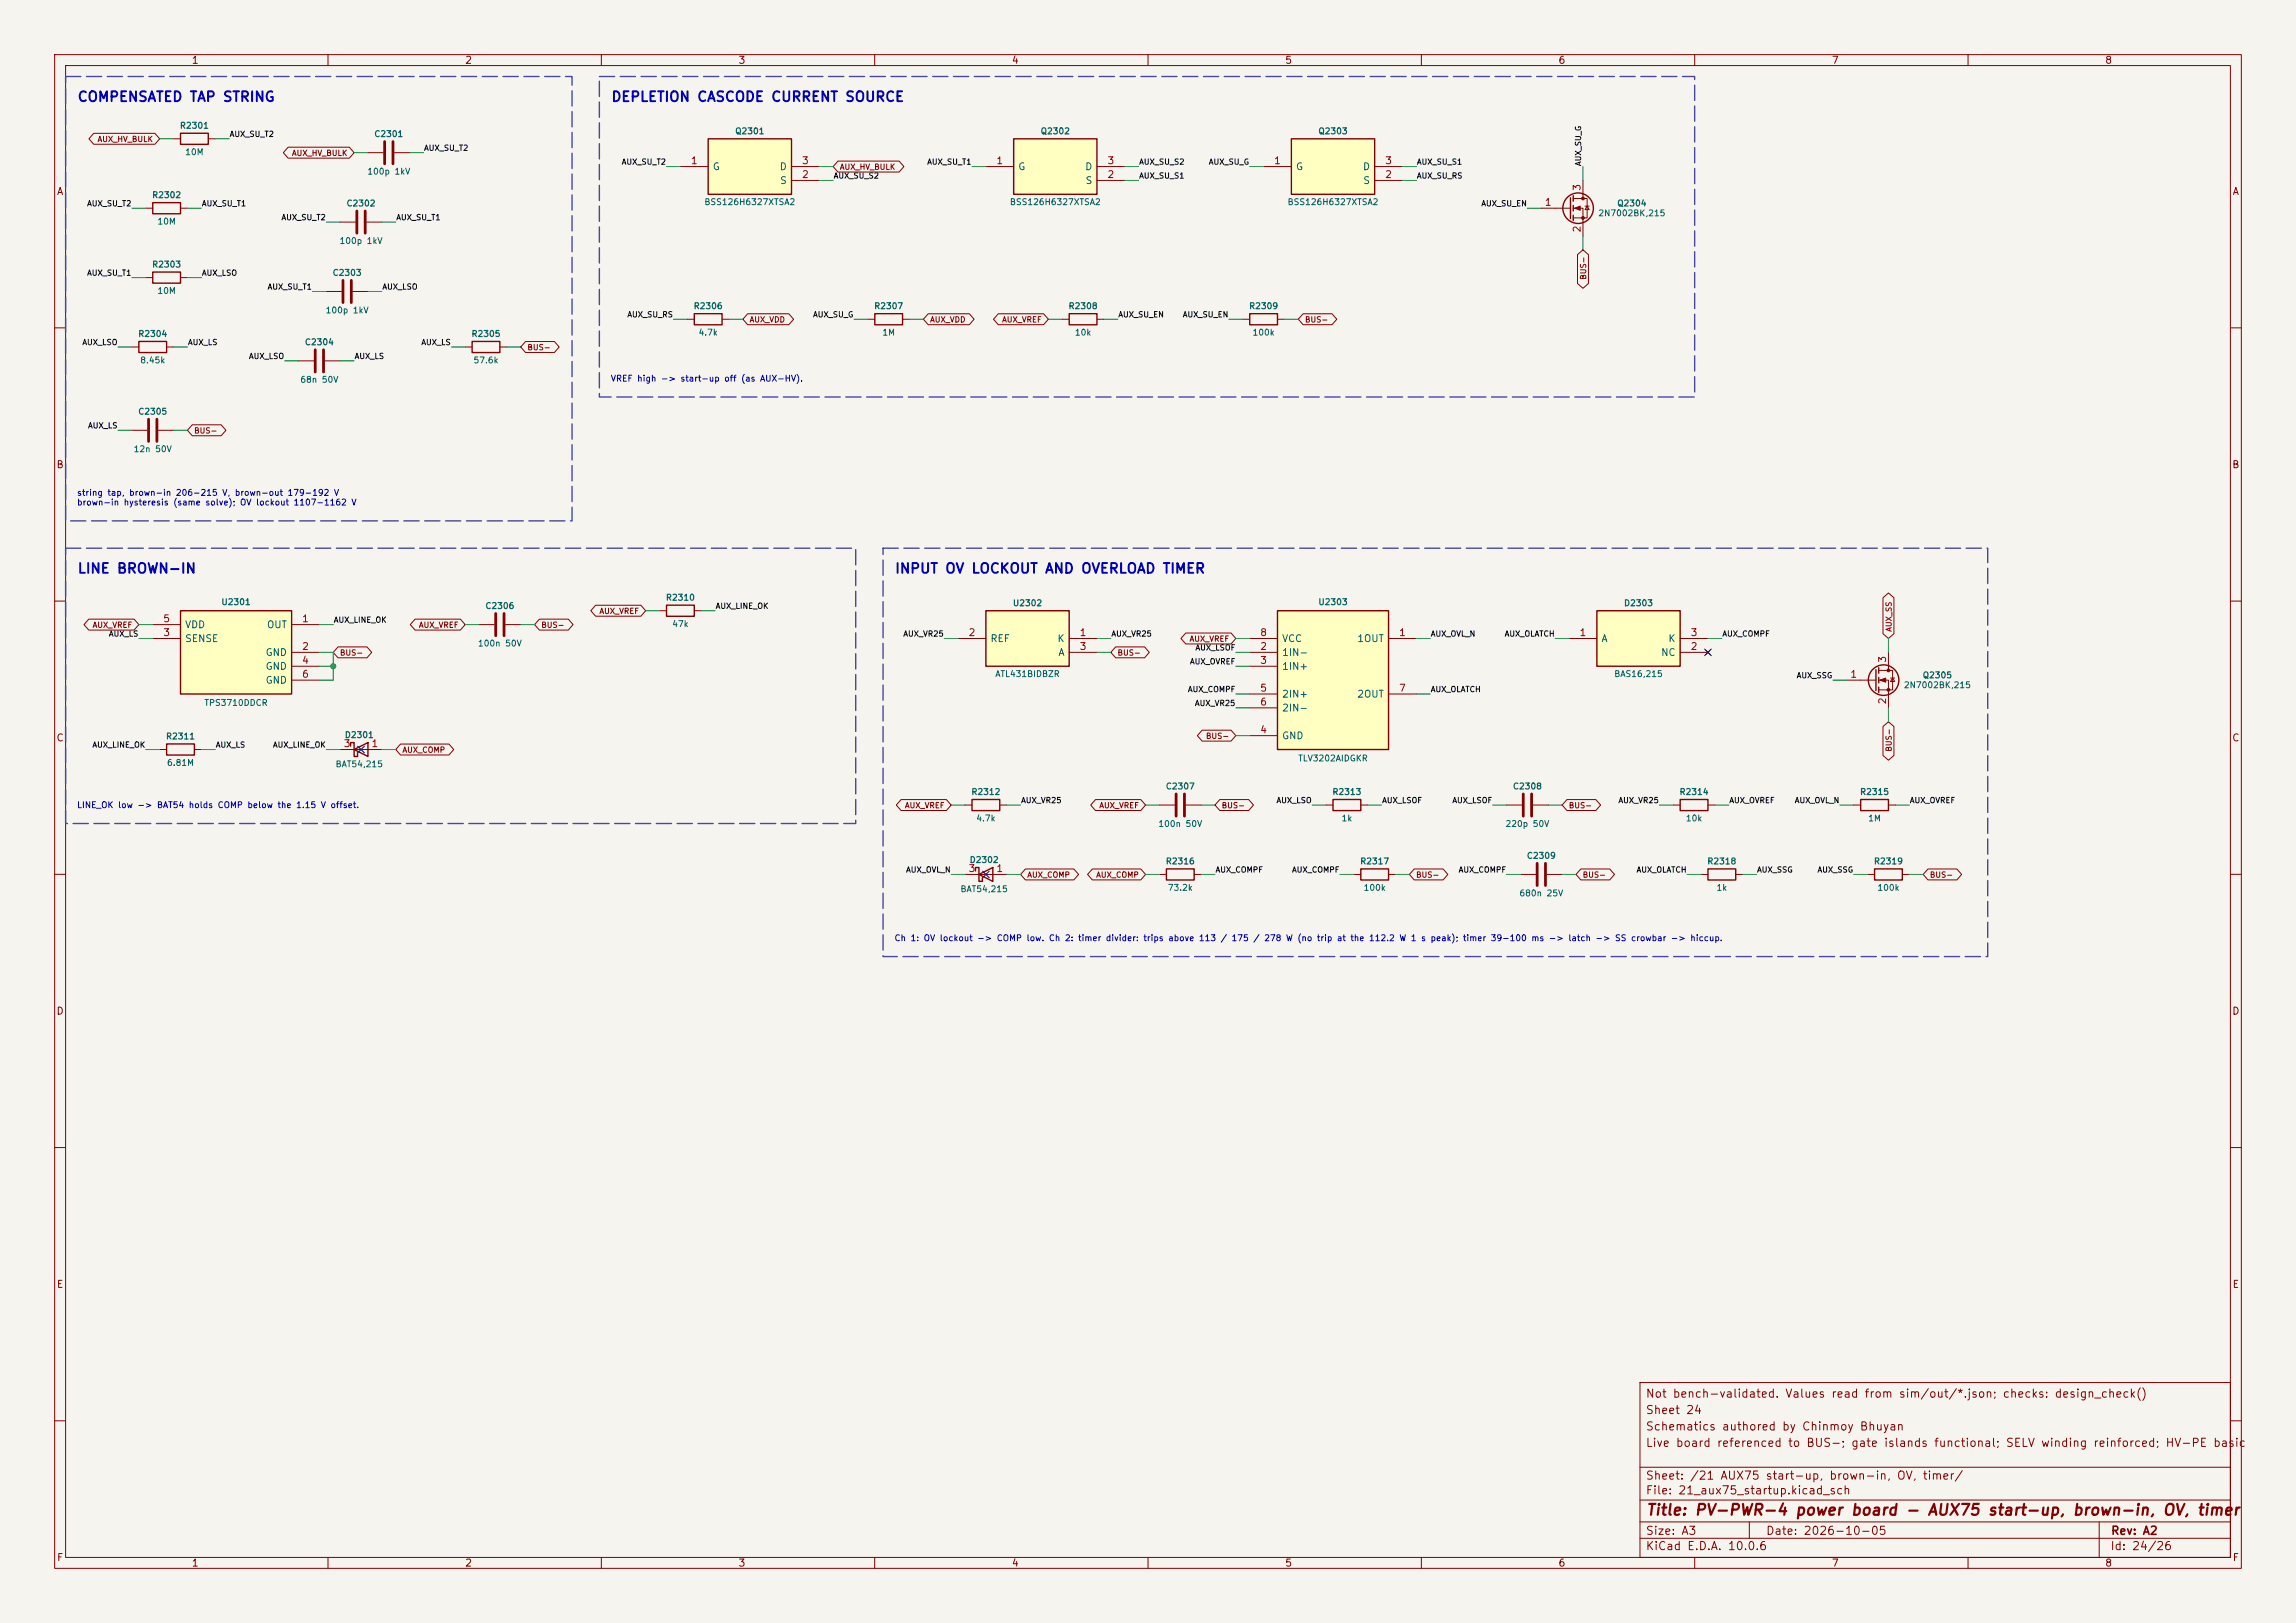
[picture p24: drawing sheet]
<svg xmlns="http://www.w3.org/2000/svg" width="420mm" height="297mm" viewBox="0 0 420 297" stroke-linecap="round" stroke-linejoin="round" font-family="sans-serif">
<defs><g id="words">
<text font-size="2" fill="#840000" x="301" y="277.8">Title: PV-PWR-4 power board - AUX75 start-up, brown-in, OV, timer</text>
<g font-size="1.8" fill="#0000c2">
<text x="14.1" y="19.1">COMPENSATED TAP STRING</text>
<text x="111.7" y="19.1">DEPLETION CASCODE CURRENT SOURCE</text>
<text x="14.1" y="105.4">LINE BROWN-IN</text>
<text x="163.6" y="105.4">INPUT OV LOCKOUT AND OVERLOAD TIMER</text>
</g>
<g font-size="1.5" fill="#840000">
<text x="300.9" y="256.1">Not bench-validated. Values read from sim/out/*.json; checks: design_check()</text>
<text x="300.9" y="262.1">Schematics authored by Chinmoy Bhuyan</text>
<text x="300.9" y="259.1">Sheet 24</text>
<text x="300.9" y="265.1">Live board referenced to BUS-; gate islands functional; SELV winding reinforced; HV-PE basic</text>
<text x="300.9" y="273.8">File: 21_aux75_startup.kicad_sch</text>
<text x="300.9" y="271.1">Sheet: /21 AUX75 start-up, brown-in, OV, timer/</text>
<text x="300.9" y="281.2">Size: A3</text>
<text x="322.9" y="281.2">Date: 2026-10-05</text>
<text x="386" y="281.2">Rev: A2</text>
<text x="300.9" y="284">KiCad E.D.A. 10.0.6</text>
<text x="385.9" y="284">Id: 24/26</text>
</g>
<g font-size="1.3" fill="#840000">
<text x="35" y="12">1</text>
<text x="85" y="12">2</text>
<text x="135" y="12">3</text>
<text x="185" y="12">4</text>
<text x="235" y="12">5</text>
<text x="285" y="12">6</text>
<text x="335" y="12">7</text>
<text x="385" y="12">8</text>
<text x="10.3" y="36">A</text>
<text x="408.3" y="36">A</text>
<text x="10.2" y="86">B</text>
<text x="408.2" y="86">B</text>
<text x="10.2" y="136">C</text>
<text x="408.2" y="136">C</text>
<text x="10.2" y="186">D</text>
<text x="408.2" y="186">D</text>
<text x="10.3" y="236">E</text>
<text x="408.3" y="236">E</text>
<text x="10.3" y="286">F</text>
<text x="35" y="287">1</text>
<text x="85" y="287">2</text>
<text x="135" y="287">3</text>
<text x="185" y="287">4</text>
<text x="235" y="287">5</text>
<text x="285" y="287">6</text>
<text x="335" y="287">7</text>
<text x="385" y="287">8</text>
<text x="408.3" y="286">F</text>
</g>
<g font-size="1.3" fill="#a90000">
<text x="126.3" y="30.3">1</text>
<text x="146.6" y="32.9">2</text>
<text x="146.6" y="30.3">3</text>
<text x="182.1" y="30.3">1</text>
<text x="202.5" y="32.9">2</text>
<text x="202.5" y="30.3">3</text>
<text x="232.9" y="30.3">1</text>
<text x="253.3" y="32.9">2</text>
<text x="253.3" y="30.3">3</text>
<text x="289.4" y="35" transform="rotate(-90 289.4 35)">3</text>
<text x="282.5" y="38">1</text>
<text x="289.4" y="42.6" transform="rotate(-90 289.4 42.6)">2</text>
<text x="29.7" y="116.7">3</text>
<text x="29.7" y="114.2">5</text>
<text x="55.1" y="114.2">1</text>
<text x="55.1" y="119.2">2</text>
<text x="177.1" y="116.7">2</text>
<text x="197.4" y="116.7">1</text>
<text x="197.4" y="119.2">3</text>
<text x="230.4" y="119.2">2</text>
<text x="230.4" y="116.7">8</text>
<text x="255.8" y="116.7">1</text>
<text x="288.8" y="116.7">1</text>
<text x="309.1" y="119.2">2</text>
<text x="309.1" y="116.7">3</text>
<text x="55.1" y="121.8">4</text>
<text x="55.1" y="124.3">6</text>
<text x="230.4" y="121.8">3</text>
<text x="338.4" y="124.3">1</text>
<text x="345.3" y="121.4" transform="rotate(-90 345.3 121.4)">3</text>
<text x="230.4" y="126.9">5</text>
<text x="230.4" y="129.4">6</text>
<text x="255.8" y="126.9">7</text>
<text x="345.3" y="129" transform="rotate(-90 345.3 129)">2</text>
<text x="62.8" y="137">3</text>
<text x="67.8" y="137">1</text>
<text x="230.4" y="134.5">4</text>
<text x="177.1" y="159.9">3</text>
<text x="182.1" y="159.9">1</text>
</g>
<g font-size="1.3" fill="#006464">
<text x="130.3" y="31.4">G</text>
<text x="142.5" y="31.4">D</text>
<text x="142.6" y="34">S</text>
<text x="186.2" y="31.4">G</text>
<text x="198.4" y="31.4">D</text>
<text x="198.5" y="34">S</text>
<text x="237" y="31.4">G</text>
<text x="249.2" y="31.4">D</text>
<text x="249.3" y="34">S</text>
<text x="33.8" y="117.8">SENSE</text>
<text x="33.8" y="115.3">VDD</text>
<text x="48.7" y="115.3">OUT</text>
<text x="181.1" y="117.8">REF</text>
<text x="193.3" y="117.8">K</text>
<text x="234.4" y="117.8">VCC</text>
<text x="248.2" y="117.8">1OUT</text>
<text x="292.8" y="117.8">A</text>
<text x="305.1" y="117.8">K</text>
<text x="48.5" y="120.3">GND</text>
<text x="48.5" y="122.9">GND</text>
<text x="48.5" y="125.4">GND</text>
<text x="193.5" y="120.3">A</text>
<text x="234.4" y="120.3">1IN-</text>
<text x="234.4" y="122.9">1IN+</text>
<text x="303.8" y="120.3">NC</text>
<text x="234.4" y="128">2IN+</text>
<text x="234.4" y="130.5">2IN-</text>
<text x="248.2" y="128">2OUT</text>
<text x="234.4" y="135.6">GND</text>
</g>
<g font-size="1.1" fill="#006464">
<text x="32.8" y="23.8">R2301</text>
<text x="33.8" y="28.6">10M</text>
<text x="68.4" y="25.3">C2301</text>
<text x="134.4" y="24.8">Q2301</text>
<text x="190.3" y="24.8">Q2302</text>
<text x="241.1" y="24.8">Q2303</text>
<text x="67.1" y="32.2">100p 1kV</text>
<text x="27.7" y="36.5">R2302</text>
<text x="28.7" y="41.3">10M</text>
<text x="63.3" y="38">C2302</text>
<text x="128.7" y="37.8">BSS126H6327XTSA2</text>
<text x="184.6" y="37.8">BSS126H6327XTSA2</text>
<text x="235.4" y="37.8">BSS126H6327XTSA2</text>
<text x="292.3" y="39.8">2N7002BK,215</text>
<text x="295.7" y="38">Q2304</text>
<text x="62" y="44.9">100p 1kV</text>
<text x="27.7" y="49.2">R2303</text>
<text x="60.7" y="50.7">C2303</text>
<text x="28.7" y="54">10M</text>
<text x="59.5" y="57.6">100p 1kV</text>
<text x="126.8" y="56.8">R2306</text>
<text x="159.8" y="56.8">R2307</text>
<text x="195.4" y="56.8">R2308</text>
<text x="228.4" y="56.8">R2309</text>
<text x="25.2" y="61.9">R2304</text>
<text x="55.7" y="63.4">C2304</text>
<text x="86.1" y="61.9">R2305</text>
<text x="127.7" y="61.7">4.7k</text>
<text x="161.3" y="61.7">1M</text>
<text x="196.5" y="61.7">10k</text>
<text x="229" y="61.7">100k</text>
<text x="25.6" y="66.7">8.45k</text>
<text x="54.8" y="70.3">68n 50V</text>
<text x="86.5" y="66.7">57.6k</text>
<text x="25.2" y="76.1">C2305</text>
<text x="24.3" y="83">12n 50V</text>
<text x="40.4" y="111">U2301</text>
<text x="88.7" y="111.7">C2306</text>
<text x="121.7" y="110.2">R2310</text>
<text x="185.2" y="111.2">U2302</text>
<text x="241.1" y="111">U2303</text>
<text x="297" y="111.2">D2303</text>
<text x="87.3" y="118.6">100n 50V</text>
<text x="122.9" y="115">47k</text>
<text x="182" y="124.2">ATL431BIDBZR</text>
<text x="295.2" y="124.2">BAS16,215</text>
<text x="351.6" y="124.4">Q2305</text>
<text x="37.3" y="129.4">TPS3710DDCR</text>
<text x="348.2" y="126.2">2N7002BK,215</text>
<text x="30.3" y="135.6">R2311</text>
<text x="63" y="135.3">D2301</text>
<text x="30.4" y="140.4">6.81M</text>
<text x="61.3" y="140.7">BAT54,215</text>
<text x="237.4" y="139.6">TLV3202AIDGKR</text>
<text x="177.6" y="145.7">R2312</text>
<text x="213.1" y="144.7">C2307</text>
<text x="243.6" y="145.7">R2313</text>
<text x="276.6" y="144.7">C2308</text>
<text x="307.1" y="145.7">R2314</text>
<text x="340.1" y="145.7">R2315</text>
<text x="178.5" y="150.6">4.7k</text>
<text x="211.8" y="151.6">100n 50V</text>
<text x="245.3" y="150.6">1k</text>
<text x="275.3" y="151.6">220p 50V</text>
<text x="308.3" y="150.6">10k</text>
<text x="341.6" y="150.6">1M</text>
<text x="177.3" y="158.2">D2302</text>
<text x="213.1" y="158.4">R2316</text>
<text x="248.7" y="158.4">R2317</text>
<text x="279.2" y="157.4">C2309</text>
<text x="312.2" y="158.4">R2318</text>
<text x="342.7" y="158.4">R2319</text>
<text x="175.6" y="163.5">BAT54,215</text>
<text x="213.5" y="163.3">73.2k</text>
<text x="249.3" y="163.3">100k</text>
<text x="277.8" y="164.3">680n 25V</text>
<text x="313.9" y="163.3">1k</text>
<text x="343.3" y="163.3">100k</text>
</g>
<g font-size="1.1" fill="#0000c2">
<text x="111.6" y="70.1">VREF high -&gt; start-up off (as AUX-HV).</text>
<text x="14" y="91">string tap, brown-in 206-215 V, brown-out 179-192 V</text>
<text x="14" y="92.8">brown-in hysteresis (same solve); OV lockout 1107-1162 V</text>
<text x="14" y="148.1">LINE_OK low -&gt; BAT54 holds COMP below the 1.15 V offset.</text>
<text x="163.5" y="172.5">Ch 1: OV lockout -&gt; COMP low. Ch 2: timer divider: trips above 113 / 175 / 278 W (no trip at the 112.2 W 1 s peak); timer 39-100 ms -&gt; latch -&gt; SS crowbar -&gt; hiccup.</text>
</g>
<g font-size="1" fill="#840000">
<text x="17.7" y="26.2">AUX_HV_BULK</text>
<text x="53.3" y="28.8">AUX_HV_BULK</text>
<text x="153.5" y="31.3">AUX_HV_BULK</text>
<text x="290.4" y="51.3" transform="rotate(-90 290.4 51.3)">BUS-</text>
<text x="137" y="59.2">AUX_VDD</text>
<text x="170" y="59.2">AUX_VDD</text>
<text x="183.2" y="59.2">AUX_VREF</text>
<text x="238.6" y="59.2">BUS-</text>
<text x="96.4" y="64.3">BUS-</text>
<text x="35.4" y="79.6">BUS-</text>
<text x="109.5" y="112.6">AUX_VREF</text>
<text x="16.8" y="115.1">AUX_VREF</text>
<text x="76.5" y="115.1">AUX_VREF</text>
<text x="98.9" y="115.1">BUS-</text>
<text x="217.5" y="117.7">AUX_VREF</text>
<text x="346.3" y="115.7" transform="rotate(-90 346.3 115.7)">AUX_SS</text>
<text x="62.1" y="120.2">BUS-</text>
<text x="204.3" y="120.2">BUS-</text>
<text x="73.5" y="138">AUX_COMP</text>
<text x="220.5" y="135.4">BUS-</text>
<text x="346.3" y="137.6" transform="rotate(-90 346.3 137.6)">BUS-</text>
<text x="165.4" y="148.1">AUX_VREF</text>
<text x="201" y="148.1">AUX_VREF</text>
<text x="223.4" y="148.1">BUS-</text>
<text x="286.9" y="148.1">BUS-</text>
<text x="187.8" y="160.8">AUX_COMP</text>
<text x="200.4" y="160.8">AUX_COMP</text>
<text x="258.9" y="160.8">BUS-</text>
<text x="289.4" y="160.8">BUS-</text>
<text x="352.9" y="160.8">BUS-</text>
</g>
<g font-size="1" fill="#0f0f0f">
<text x="41.9" y="25.3">AUX_SU_T2</text>
<text x="77.5" y="27.8">AUX_SU_T2</text>
<text x="113.6" y="30.4">AUX_SU_T2</text>
<text x="152.4" y="32.9">AUX_SU_S2</text>
<text x="169.5" y="30.4">AUX_SU_T1</text>
<text x="208.3" y="30.4">AUX_SU_S2</text>
<text x="208.3" y="32.9">AUX_SU_S1</text>
<text x="221" y="30.4">AUX_SU_G</text>
<text x="259.1" y="30.4">AUX_SU_S1</text>
<text x="259.1" y="32.9">AUX_SU_RS</text>
<text x="289.5" y="30.5" transform="rotate(-90 289.5 30.5)">AUX_SU_G</text>
<text x="15.8" y="38">AUX_SU_T2</text>
<text x="36.8" y="38">AUX_SU_T1</text>
<text x="51.4" y="40.5">AUX_SU_T2</text>
<text x="72.4" y="40.5">AUX_SU_T1</text>
<text x="270.9" y="38">AUX_SU_EN</text>
<text x="15.8" y="50.7">AUX_SU_T1</text>
<text x="36.8" y="50.7">AUX_LSO</text>
<text x="48.9" y="53.2">AUX_SU_T1</text>
<text x="69.9" y="53.2">AUX_LSO</text>
<text x="114.7" y="58.3">AUX_SU_RS</text>
<text x="148.6" y="58.3">AUX_SU_G</text>
<text x="204.5" y="58.3">AUX_SU_EN</text>
<text x="216.3" y="58.3">AUX_SU_EN</text>
<text x="15" y="63.4">AUX_LSO</text>
<text x="34.3" y="63.4">AUX_LS</text>
<text x="45.4" y="65.9">AUX_LSO</text>
<text x="64.8" y="65.9">AUX_LS</text>
<text x="77" y="63.4">AUX_LS</text>
<text x="16" y="78.6">AUX_LS</text>
<text x="130.8" y="111.7">AUX_LINE_OK</text>
<text x="19.8" y="116.7">AUX_LS</text>
<text x="61" y="114.2">AUX_LINE_OK</text>
<text x="165.1" y="116.7">AUX_VR25</text>
<text x="203.2" y="116.7">AUX_VR25</text>
<text x="218.6" y="119.3">AUX_LSOF</text>
<text x="261.6" y="116.7">AUX_OVL_N</text>
<text x="275.1" y="116.7">AUX_OLATCH</text>
<text x="315" y="116.7">AUX_COMPF</text>
<text x="217.6" y="121.8">AUX_OVREF</text>
<text x="328.6" y="124.4">AUX_SSG</text>
<text x="217.2" y="126.9">AUX_COMPF</text>
<text x="218.5" y="129.4">AUX_VR25</text>
<text x="261.6" y="126.9">AUX_OLATCH</text>
<text x="16.8" y="137.1">AUX_LINE_OK</text>
<text x="39.4" y="137.1">AUX_LS</text>
<text x="49.8" y="137.1">AUX_LINE_OK</text>
<text x="186.7" y="147.2">AUX_VR25</text>
<text x="233.4" y="147.2">AUX_LSO</text>
<text x="252.7" y="147.2">AUX_LSOF</text>
<text x="265.6" y="147.2">AUX_LSOF</text>
<text x="295.9" y="147.2">AUX_VR25</text>
<text x="316.2" y="147.2">AUX_OVREF</text>
<text x="328.2" y="147.2">AUX_OVL_N</text>
<text x="349.3" y="147.2">AUX_OVREF</text>
<text x="165.6" y="159.9">AUX_OVL_N</text>
<text x="222.3" y="159.9">AUX_COMPF</text>
<text x="236.2" y="159.9">AUX_COMPF</text>
<text x="266.7" y="159.9">AUX_COMPF</text>
<text x="299.3" y="159.9">AUX_OLATCH</text>
<text x="321.3" y="159.9">AUX_SSG</text>
<text x="332.4" y="159.9">AUX_SSG</text>
</g>
</g></defs>
<path d="M0 0h420v297h-420z" fill="#f5f4ef" stroke="#f5f4ef" stroke-width=".18"/>
<g fill="none" stroke="#840000" stroke-width=".18">
<path d="M10 10h400v277h-400zM12 12h396v273h-396zM60 10v2M110 10v2M160 10v2M210 10v2M260 10v2M310 10v2M360 10v2M10 60h2M408 60h2M10 110h2"/>
<path d="M408 110h2M10 160h2M408 160h2M10 210h2M408 210h2M300 253h108v32h-108zM10 260h2M300 278.5h108M300 274.5h108M300 268.5h108M320 278.5v3M384 278.5v6.5"/>
<path d="M408 260h2M60 285v2M110 285v2M160 285v2M210 285v2M260 285v2M300 281.5h108M310 285v2M360 285v2"/>
</g>
<path d="M236.2 25.4h15.3v10.2h-15.3z" fill="#ffffc2"/>
<g fill="none" stroke="#840000" stroke-width=".25">
<path d="M33 24.4h5.1v2h-5.1zM236.2 25.4h15.3v10.2h-15.3zM287.3 36.2v3.8M287.8 35.8v1M287.8 37.6v1M287.8 39.4v1M127 57.4h5.1v2h-5.1zM228.6 57.4h5.1v2h-5.1zM25.4 62.5h5.1v2h-5.1zM30.5 136.1h5.1v2.1h-5.1z"/>
<circle cx="288.7" cy="38.1" r="2.79"/>
</g>
<g fill="none" stroke="#840000" stroke-width=".18">
<path d="M31.7 25.4h1.3M38.1 25.4h1.3M67.3 27.9h2.8M72.1 27.9h2.8M231.1 30.5h5.1M251.5 30.5h5M251.5 33h5M281.9 38.1h5.4M287.8 36.3h2.5v3.6h-2.5M287.8 38.1h1.8v5.1M289.6 33v3.3M289.9 37.7h.8"/>
<path d="M290.3 37.7l.4 .7h-.8zM59.7 53.3h2.8M62.2 40.6h2.8M64.5 53.3h2.8M67.1 40.6h2.7M125.7 58.4h1.3M132.1 58.4h1.2M227.3 58.4h1.3M233.7 58.4h1.2M24.1 63.5h1.3M24.1 78.7h2.8M29 78.7h2.7"/>
<path d="M30.5 63.5h1.2M29.2 137.2h1.3M35.6 137.2h1.2"/>
</g>
<path d="M65.3 38.6v4.1M66.8 38.6v4.1M70.4 25.9v4.1M71.9 25.9v4.1M62.7 51.3v4.1M64.3 51.3v4.1M27.2 76.7v4.1M28.7 76.7v4.1" fill="none" stroke="#840000" stroke-width=".51"/>
<g fill="#840000" stroke="#840000" stroke-width=".18">
<path d="M288 38.1l1.1-.4v.8z"/>
<circle cx="289.6" cy="36.3" r=".25"/>
<circle cx="289.6" cy="39.9" r=".25"/>
</g>
<path d="M185.4 25.4h15.3v10.2h-15.3z" fill="#ffffc2"/>
<path d="M27.9 37.1h5.1v2h-5.1zM185.4 25.4h15.3v10.2h-15.3zM177.8 146.3h5.1v2h-5.1zM178.4 159.4v-.6h.7v2.5h.6v-.6M213.4 159h5v2h-5zM243.8 146.3h5.1v2h-5.1zM307.3 146.3h5.1v2h-5.1zM179.1 160l2.5-1.2v2.5z" fill="none" stroke="#840000" stroke-width=".25"/>
<g fill="none" stroke="#840000" stroke-width=".18">
<path d="M26.7 38.1h1.2M33 38.1h1.3M180.3 30.5h5.1M200.7 30.5h5M200.7 33h5M176.5 147.3h1.3M182.9 147.3h1.2M242.6 147.3h1.2M248.9 147.3h1.3M306.1 147.3h1.2M312.4 147.3h1.3M176.5 160h7.6"/>
<path d="M212.1 160h1.3M218.4 160h1.3M278.1 160h2.8M283 160h2.7"/>
</g>
<path d="M281.2 158v4.1M282.7 158v4.1" fill="none" stroke="#840000" stroke-width=".51"/>
<path d="M292.1 111.8h15.2v10.1h-15.2z" fill="#ffffc2"/>
<path d="M292.1 111.8h15.2v10.1h-15.2z" fill="none" stroke="#840000" stroke-width=".25"/>
<path d="M287 116.8h5.1M307.3 116.8h5.1M307.3 119.4h5.1M312 119l.8 .8M312.8 119l-.8 .8M275.6 147.3h2.8M280.4 147.3h2.8" fill="none" stroke="#840000" stroke-width=".18"/>
<path d="M278.6 145.3v4.1M280.2 145.3v4.1" fill="none" stroke="#840000" stroke-width=".51"/>
<path d="M233.7 111.8h20.3v25.4h-20.3z" fill="#ffffc2"/>
<path d="M233.7 111.8h20.3v25.4h-20.3z" fill="none" stroke="#840000" stroke-width=".25"/>
<path d="M228.6 116.8h5.1M228.6 119.4h5.1M254 116.8h5.1M228.6 121.9h5.1M228.6 134.6h5.1M228.6 127h5.1M228.6 129.5h5.1M254 127h5.1M212.1 147.3h2.8M216.9 147.3h2.8" fill="none" stroke="#840000" stroke-width=".18"/>
<path d="M215.1 145.3v4.1M216.7 145.3v4.1" fill="none" stroke="#840000" stroke-width=".51"/>
<path d="M180.3 111.8h15.3v10.1h-15.3z" fill="#ffffc2"/>
<path d="M160 57.4h5.1v2h-5.1zM195.6 57.4h5.1v2h-5.1zM180.3 111.8h15.3v10.1h-15.3zM248.9 159h5.1v2h-5.1z" fill="none" stroke="#840000" stroke-width=".25"/>
<path d="M158.7 58.4h1.3M165.1 58.4h1.3M194.3 58.4h1.3M200.7 58.4h1.2M54.6 66h2.8M59.4 66h2.8M175.3 116.8h5M195.6 116.8h5.1M195.6 119.4h5.1M247.6 160h1.3M254 160h1.3" fill="none" stroke="#840000" stroke-width=".18"/>
<path d="M57.7 64v4.1M59.2 64v4.1" fill="none" stroke="#840000" stroke-width=".51"/>
<path d="M33 111.8h20.3v15.2h-20.3z" fill="#ffffc2"/>
<g fill="none" stroke="#840000" stroke-width=".25">
<path d="M33 111.8h20.3v15.2h-20.3zM121.9 110.7h5.1v2.1h-5.1zM64.1 136.5v-.6h.7v2.5h.6v-.6M64.8 137.2l2.5-1.3v2.5zM343.2 122.6v3.8M343.7 122.2v1M343.7 124v1M343.7 125.7v1M312.4 159h5.1v2h-5.1zM342.9 159h5.1v2h-5.1z"/>
<circle cx="344.6" cy="124.5" r="2.79"/>
</g>
<g fill="none" stroke="#840000" stroke-width=".18">
<path d="M27.9 114.3h5.1M27.9 116.8h5.1M53.3 114.3h5.1M53.3 119.4h5.1M87.6 114.3h2.8M92.5 114.3h2.7M120.6 111.8h1.3M127 111.8h1.3M345.4 119.4v3.3M53.3 121.9h5.1M53.3 124.5h5.1M62.2 137.2h7.6"/>
<path d="M337.8 124.5h5.4M343.7 122.7h2.5v3.5h-2.5M343.7 124.5h1.7v5M345.8 124.1h.8M346.2 124.1l.4 .6h-.8zM311.1 160h1.3M317.5 160h1.3M341.6 160h1.3M348 160h1.2"/>
</g>
<path d="M90.7 112.3v4M92.2 112.3v4" fill="none" stroke="#840000" stroke-width=".51"/>
<g fill="#840000" stroke="#840000" stroke-width=".18">
<path d="M343.9 124.5l1-.4v.7z"/>
<circle cx="345.4" cy="122.7" r=".25"/>
<circle cx="345.4" cy="126.2" r=".25"/>
</g>
<path d="M129.5 25.4h15.3v10.2h-15.3z" fill="#ffffc2"/>
<path d="M129.5 25.4h15.3v10.2h-15.3zM27.9 49.8h5.1v2h-5.1zM86.4 62.5h5v2h-5zM340.4 146.3h5v2h-5z" fill="none" stroke="#840000" stroke-width=".25"/>
<g fill="none" stroke="#840000" stroke-width=".18">
<path d="M17.1 24.4h11.2l.9 1-.9 1h-11.2l-.8-1zM52.7 26.9h11.2l.9 1-.9 1h-11.2l-.9-1zM124.5 30.5h5M144.8 30.5h5.1M144.8 33h5.1M153.3 29.5h11.2l.8 1-.8 1h-11.2l-.9-1zM26.7 50.8h1.2M33 50.8h1.3M136.8 57.4h7.5l.9 1-.9 1h-7.5l-.9-1zM169.8 57.4h7.5l.9 1-.9 1h-7.5l-.9-1zM182.6 57.4h8.3l.9 1-.9 1h-8.3l-.9-1zM238.4 57.4h5.3l.8 1-.8 1h-5.3l-.9-1z"/>
<path d="M288.6 46.6l1-.9 1 .9v5.3l-1 .9-1-.9zM35.2 77.7h5.3l.8 1-.8 1h-5.3l-.9-1zM85.1 63.5h1.3M91.4 63.5h1.3M96.1 62.5h5.3l.9 1-.9 1h-5.3l-.9-1zM16.2 113.3h8.3l.9 1-.9 1h-8.3l-.8-1zM61.8 118.4h5.3l.9 1-.9 1h-5.3l-.8-1zM75.9 113.3h8.3l.9 1-.9 1h-8.3l-.8-1zM98.7 113.3h5.3l.8 1-.8 1h-5.3l-.9-1zM108.9 110.8h8.3l.9 1-.9 1h-8.3l-.8-1zM204.1 118.4h5.3l.8 1-.8 1h-5.3l-.9-1zM216.9 115.8h8.3l.9 1-.9 1h-8.3l-.9-1z"/>
<path d="M344.4 109.4l1-.9 1 .9v6.6l-1 .8-1-.8zM73.3 136.2h8.8l.9 1-.9 1h-8.8l-.9-1zM219.9 133.6h5.3l.9 1-.9 1h-5.3l-.9-1zM344.4 133l1-.9 1 .9v5.2l-1 .9-1-.9zM164.8 146.3h8.3l.9 1-.9 1h-8.3l-.8-1zM187.6 159h8.8l.9 1-.9 1h-8.8l-.9-1zM199.8 159h8.9l.8 1-.8 1h-8.9l-.9-1zM200.4 146.3h8.3l.8 1-.8 1h-8.3l-.9-1zM223.1 146.3h5.3l.9 1-.9 1h-5.3l-.9-1zM258.7 159h5.3l.8 1-.8 1h-5.3l-.9-1zM286.6 146.3h5.3l.9 1-.9 1h-5.3l-.9-1zM289.2 159h5.3l.8 1-.8 1h-5.3l-.9-1z"/>
<path d="M339.1 147.3h1.3M345.4 147.3h1.3M352.7 159h5.3l.8 1-.8 1h-5.3l-.9-1z"/>
</g>
<g fill="none" stroke="#009600" stroke-width=".18">
<path d="M24.1 38.1h2.6M29.2 25.4h2.5M34.3 38.1h2.5M39.4 25.4h2.5M64.8 27.9h2.5M74.9 27.9h2.6M121.9 30.5h2.6M149.9 30.5h2.5M149.9 33h2.5M177.8 30.5h2.5M205.7 30.5h2.6M205.7 33h2.6"/>
<path d="M228.6 30.5h2.5M256.5 30.5h2.6M256.5 33h2.6M279.4 38.1h2.5M289.6 30.5v2.5M24.1 50.8h2.6M34.3 50.8h2.5M57.1 53.3h2.6M59.7 40.6h2.5M67.3 53.3h2.5M69.8 40.6h2.6M123.2 58.4h2.5"/>
<path d="M133.3 58.4h2.6M156.2 58.4h2.5M166.4 58.4h2.5M191.8 58.4h2.5M201.9 58.4h2.6M224.8 58.4h2.5M234.9 58.4h2.6M289.6 43.2v2.5M21.6 63.5h2.5M21.6 78.7h2.5M31.7 63.5h2.6M31.7 78.7h2.6"/>
<path d="M52.1 66h2.5M62.2 66h2.6M82.5 63.5h2.6M92.7 63.5h2.5M25.4 114.3h2.5M25.4 116.8h2.5M58.4 114.3h2.6M58.4 119.4h2.6v5.1h-2.6M85.1 114.3h2.5M95.2 114.3h2.6M118.1 111.8h2.5M128.3 111.8h2.5"/>
<path d="M172.7 116.8h2.6M200.7 116.8h2.5M200.7 119.4h2.5M226.1 116.8h2.5M226.1 119.4h2.5M259.1 116.8h2.5M284.5 116.8h2.5M312.4 116.8h2.6M345.4 116.8v2.6M26.7 137.2h2.5M36.8 137.2h2.6M58.4 121.9h2.6"/>
<path d="M59.7 137.2h2.5M69.8 137.2h2.6M226.1 121.9h2.5M226.1 127h2.5M226.1 129.5h2.5M226.1 134.6h2.5M259.1 127h2.5M335.3 124.5h2.5M345.4 129.5v2.6M174 147.3h2.5M184.1 147.3h2.6M209.5 147.3h2.6"/>
<path d="M219.7 147.3h2.5M240 147.3h2.6M250.2 147.3h2.5M273 147.3h2.6M283.2 147.3h2.5M303.5 147.3h2.6M313.7 147.3h2.5M336.5 147.3h2.6M346.7 147.3h2.5M174 160h2.5M184.1 160h2.6M209.5 160h2.6"/>
<path d="M219.7 160h2.5M245.1 160h2.5M255.3 160h2.5M275.6 160h2.5M285.7 160h2.6M308.6 160h2.5M318.8 160h2.5M339.1 160h2.5M349.2 160h2.6"/>
</g>
<path d="M311.8 118.8l1.2 1.2M313 118.8l-1.2 1.2M65.4 136.6l1.2 1.2M66.6 136.6l-1.2 1.2M179.7 159.4l1.2 1.2M180.9 159.4l-1.2 1.2" fill="none" stroke="#000084" stroke-width=".18"/>
<path d="M12 14h92.6v81.3h-92.6zM109.6 14h200.4v58.7h-200.4zM12 100.3h144.5v50.4h-144.5zM161.5 100.3h202.1v74.8h-202.1z" fill="none" stroke="#4848a0" stroke-width=".25" stroke-dasharray="2.8 1"/>
<circle cx="61" cy="121.9" r=".46" fill="#009600" stroke="#009600" stroke-width=".18"/>
<use href="#words"/>
</svg>
